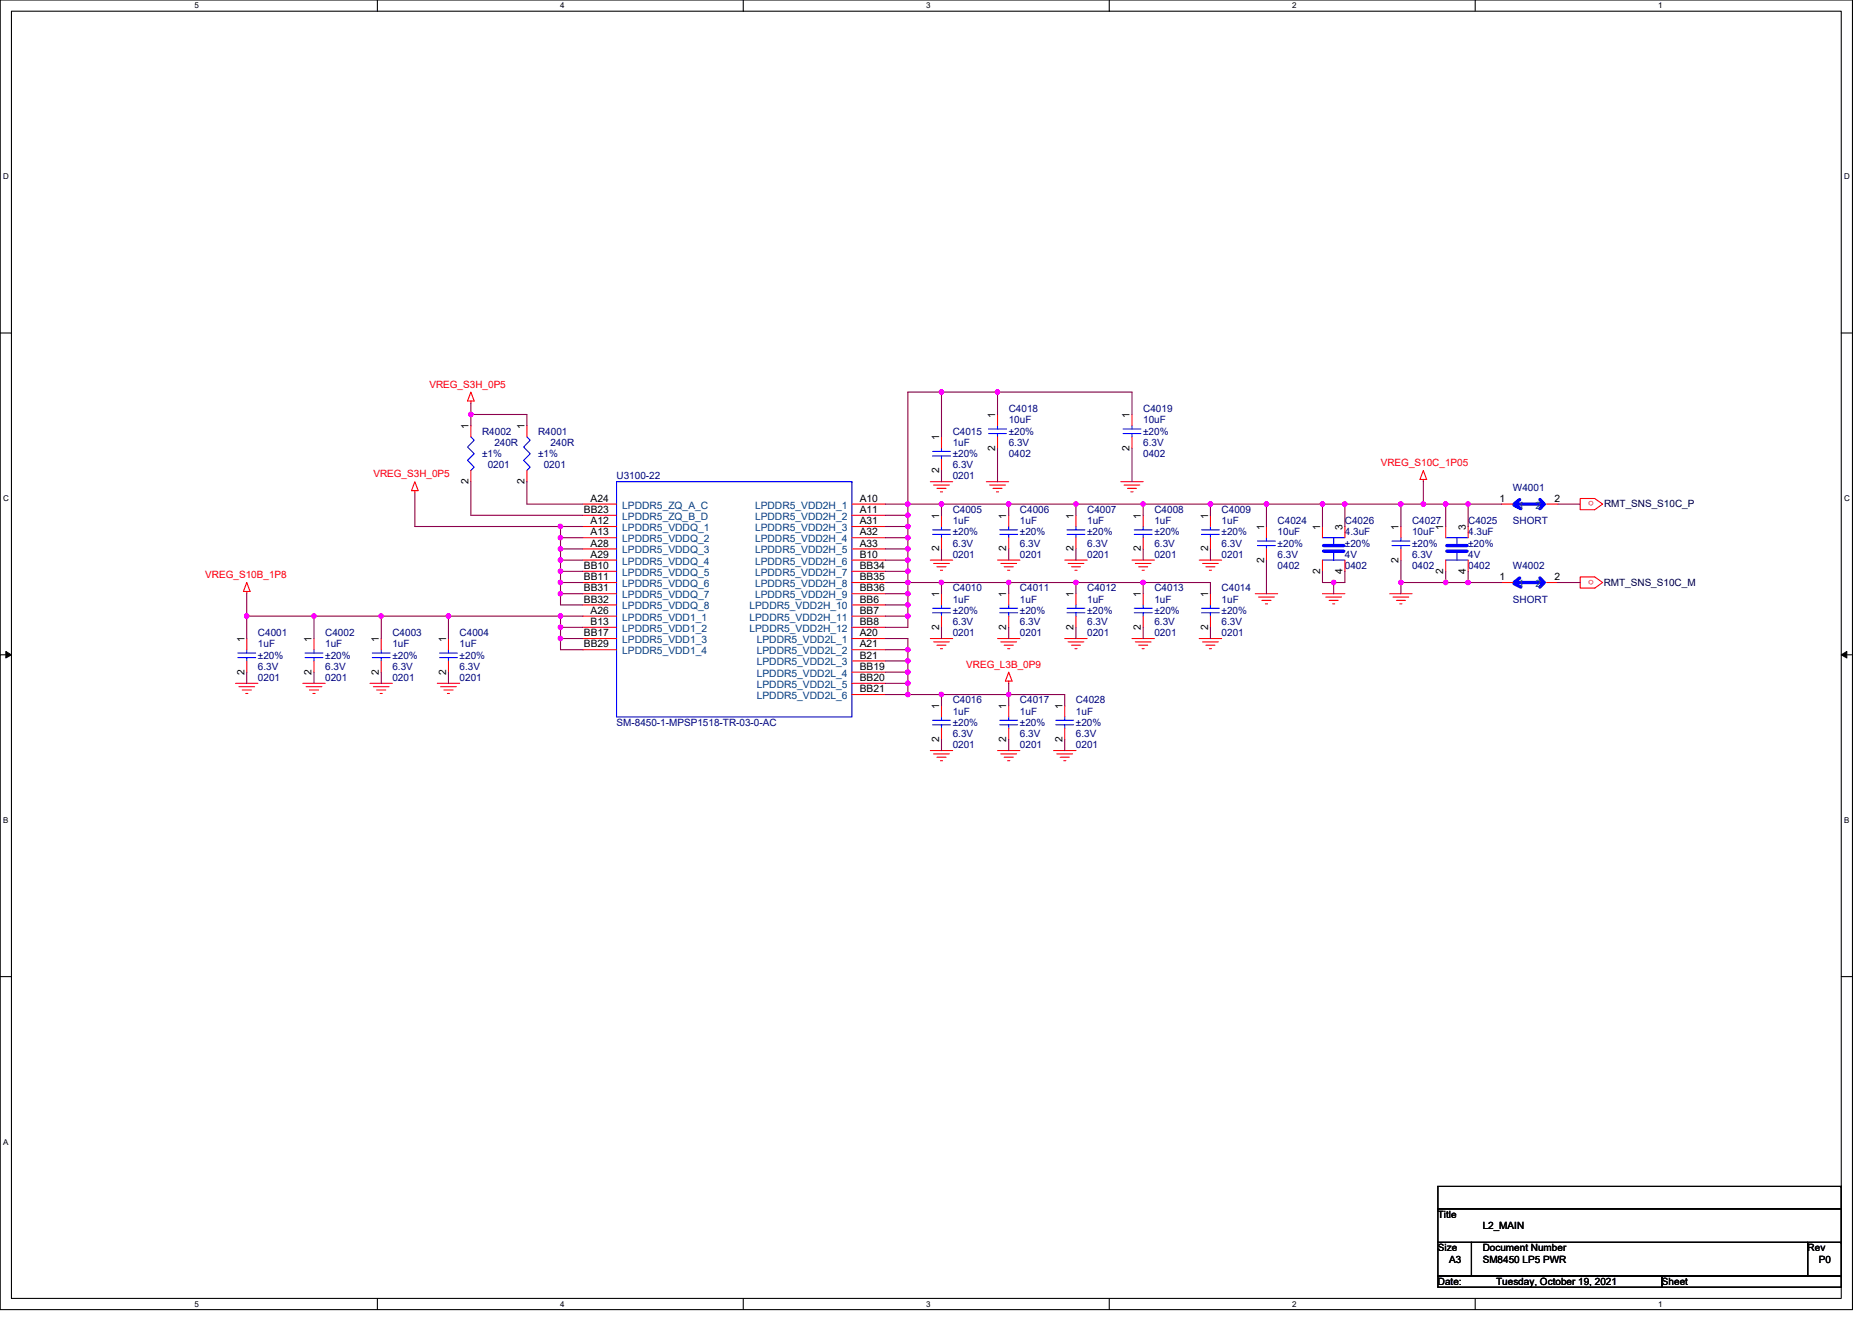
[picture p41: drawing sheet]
<svg xmlns="http://www.w3.org/2000/svg" width="297mm" height="210mm" viewBox="0 0 297 210" stroke-linecap="round" stroke-linejoin="round" font-family="sans-serif">
<defs><g id="words">
<g font-size="1.6" fill="#f00">
<text x="68.1" y="61.5">VREG_S3H_0P5</text>
<text x="59.2" y="75.7">VREG_S3H_0P5</text>
<text x="219.1" y="74">VREG_S10C_1P05</text>
<text x="252.9" y="79.6" transform="rotate(180 252.9 79.6)">o</text>
<text x="32.6" y="91.7">VREG_S10B_1P8</text>
<text x="252.9" y="92" transform="rotate(180 252.9 92)">o</text>
<text x="153.3" y="106">VREG_L3B_0P9</text>
</g>
<g font-size="1.6" fill="#000080">
<text x="160.1" y="65.4">C4018</text>
<text x="181.4" y="65.4">C4019</text>
<text x="76.5" y="69">R4002</text>
<text x="78.4" y="70.8">240R</text>
<text x="85.4" y="69">R4001</text>
<text x="87.3" y="70.8">240R</text>
<text x="151.2" y="69">C4015</text>
<text x="151.2" y="70.8">1uF</text>
<text x="160.1" y="67.2">10uF</text>
<text x="160.1" y="70.8">6.3V</text>
<text x="160.1" y="69">±20%</text>
<text x="181.4" y="67.2">10uF</text>
<text x="181.4" y="70.8">6.3V</text>
<text x="181.4" y="69">±20%</text>
<text x="76.5" y="72.5">±1%</text>
<text x="77.4" y="74.3">0201</text>
<text x="85.4" y="72.5">±1%</text>
<text x="86.3" y="74.3">0201</text>
<text x="97.8" y="76.1">U3100-22</text>
<text x="151.2" y="76.1">0201</text>
<text x="151.2" y="74.3">6.3V</text>
<text x="151.2" y="72.5">±20%</text>
<text x="160.1" y="72.5">0402</text>
<text x="181.4" y="72.5">0402</text>
<text x="240.1" y="77.9">W4001</text>
<text x="151.2" y="81.4">C4005</text>
<text x="151.2" y="83.2">1uF</text>
<text x="161.8" y="81.4">C4006</text>
<text x="161.8" y="83.2">1uF</text>
<text x="172.5" y="81.4">C4007</text>
<text x="172.5" y="83.2">1uF</text>
<text x="183.2" y="81.4">C4008</text>
<text x="183.2" y="83.2">1uF</text>
<text x="193.8" y="81.4">C4009</text>
<text x="193.8" y="83.2">1uF</text>
<text x="202.7" y="83.2">C4024</text>
<text x="213.4" y="83.2">C4026</text>
<text x="224.1" y="83.2">C4027</text>
<text x="233" y="83.2">C4025</text>
<text x="240.1" y="83.2">SHORT</text>
<text x="151.2" y="88.5">0201</text>
<text x="151.2" y="86.8">6.3V</text>
<text x="151.2" y="85">±20%</text>
<text x="161.8" y="88.5">0201</text>
<text x="161.8" y="86.8">6.3V</text>
<text x="161.8" y="85">±20%</text>
<text x="172.5" y="88.5">0201</text>
<text x="172.5" y="86.8">6.3V</text>
<text x="172.5" y="85">±20%</text>
<text x="183.2" y="88.5">0201</text>
<text x="183.2" y="86.8">6.3V</text>
<text x="183.2" y="85">±20%</text>
<text x="193.8" y="88.5">0201</text>
<text x="193.8" y="86.8">6.3V</text>
<text x="193.8" y="85">±20%</text>
<text x="202.7" y="85">10uF</text>
<text x="202.7" y="88.5">6.3V</text>
<text x="202.7" y="86.8">±20%</text>
<text x="213.4" y="85">4.3uF</text>
<text x="213.4" y="88.5">4V</text>
<text x="213.4" y="86.8">±20%</text>
<text x="224.1" y="85">10uF</text>
<text x="224.1" y="88.5">6.3V</text>
<text x="224.1" y="86.8">±20%</text>
<text x="233" y="85">4.3uF</text>
<text x="233" y="88.5">4V</text>
<text x="233" y="86.8">±20%</text>
<text x="151.2" y="93.9">C4010</text>
<text x="151.2" y="95.7">1uF</text>
<text x="161.8" y="93.9">C4011</text>
<text x="161.8" y="95.7">1uF</text>
<text x="172.5" y="93.9">C4012</text>
<text x="172.5" y="95.7">1uF</text>
<text x="183.2" y="93.9">C4013</text>
<text x="183.2" y="95.7">1uF</text>
<text x="193.8" y="93.9">C4014</text>
<text x="193.8" y="95.7">1uF</text>
<text x="202.7" y="90.3">0402</text>
<text x="213.4" y="90.3">0402</text>
<text x="224.1" y="90.3">0402</text>
<text x="233" y="90.3">0402</text>
<text x="240.1" y="90.3">W4002</text>
<text x="240.1" y="95.7">SHORT</text>
<text x="40.9" y="101">C4001</text>
<text x="51.6" y="101">C4002</text>
<text x="62.3" y="101">C4003</text>
<text x="72.9" y="101">C4004</text>
<text x="151.2" y="101">0201</text>
<text x="151.2" y="99.2">6.3V</text>
<text x="151.2" y="97.4">±20%</text>
<text x="161.8" y="101">0201</text>
<text x="161.8" y="99.2">6.3V</text>
<text x="161.8" y="97.4">±20%</text>
<text x="172.5" y="101">0201</text>
<text x="172.5" y="99.2">6.3V</text>
<text x="172.5" y="97.4">±20%</text>
<text x="183.2" y="101">0201</text>
<text x="183.2" y="99.2">6.3V</text>
<text x="183.2" y="97.4">±20%</text>
<text x="193.8" y="101">0201</text>
<text x="193.8" y="99.2">6.3V</text>
<text x="193.8" y="97.4">±20%</text>
<text x="40.9" y="102.8">1uF</text>
<text x="40.9" y="106.3">6.3V</text>
<text x="40.9" y="104.5">±20%</text>
<text x="51.6" y="102.8">1uF</text>
<text x="51.6" y="106.3">6.3V</text>
<text x="51.6" y="104.5">±20%</text>
<text x="62.3" y="102.8">1uF</text>
<text x="62.3" y="106.3">6.3V</text>
<text x="62.3" y="104.5">±20%</text>
<text x="72.9" y="102.8">1uF</text>
<text x="72.9" y="106.3">6.3V</text>
<text x="72.9" y="104.5">±20%</text>
<text x="40.9" y="108.1">0201</text>
<text x="51.6" y="108.1">0201</text>
<text x="62.3" y="108.1">0201</text>
<text x="72.9" y="108.1">0201</text>
<text x="151.2" y="111.7">C4016</text>
<text x="151.2" y="113.4">1uF</text>
<text x="161.8" y="111.7">C4017</text>
<text x="161.8" y="113.4">1uF</text>
<text x="170.7" y="111.7">C4028</text>
<text x="170.7" y="113.4">1uF</text>
<text x="97.8" y="115.2">SM-8450-1-MPSP1518-TR-03-0-AC</text>
<text x="151.2" y="118.8">0201</text>
<text x="151.2" y="117">6.3V</text>
<text x="151.2" y="115.2">±20%</text>
<text x="161.8" y="118.8">0201</text>
<text x="161.8" y="117">6.3V</text>
<text x="161.8" y="115.2">±20%</text>
<text x="170.7" y="118.8">0201</text>
<text x="170.7" y="117">6.3V</text>
<text x="170.7" y="115.2">±20%</text>
</g>
<g font-size="1.6">
<text x="74.3" y="68.1" transform="rotate(-90 74.3 68.1)">1</text>
<text x="83.2" y="68.1" transform="rotate(-90 83.2 68.1)">1</text>
<text x="149" y="69.9" transform="rotate(-90 149 69.9)">1</text>
<text x="157.9" y="71.5" transform="rotate(-90 157.9 71.5)">2</text>
<text x="157.9" y="66.3" transform="rotate(-90 157.9 66.3)">1</text>
<text x="179.2" y="71.5" transform="rotate(-90 179.2 71.5)">2</text>
<text x="179.2" y="66.3" transform="rotate(-90 179.2 66.3)">1</text>
<text x="74.3" y="76.8" transform="rotate(-90 74.3 76.8)">2</text>
<text x="83.2" y="76.8" transform="rotate(-90 83.2 76.8)">2</text>
<text x="149" y="75.1" transform="rotate(-90 149 75.1)">2</text>
<text x="92.6" y="81.4">BB23</text>
<text x="93.7" y="79.6">A24</text>
<text x="93.7" y="83.2">A12</text>
<text x="136.4" y="79.6">A10</text>
<text x="136.4" y="81.4">A11</text>
<text x="136.4" y="83.2">A31</text>
<text x="149" y="82.3" transform="rotate(-90 149 82.3)">1</text>
<text x="159.7" y="82.3" transform="rotate(-90 159.7 82.3)">1</text>
<text x="170.3" y="82.3" transform="rotate(-90 170.3 82.3)">1</text>
<text x="181" y="82.3" transform="rotate(-90 181 82.3)">1</text>
<text x="191.7" y="82.3" transform="rotate(-90 191.7 82.3)">1</text>
<text x="237.9" y="79.6">1</text>
<text x="246.7" y="79.6">2</text>
<text x="93.7" y="85">A13</text>
<text x="93.7" y="86.7">A28</text>
<text x="93.7" y="88.5">A29</text>
<text x="136.4" y="85">A32</text>
<text x="136.4" y="86.7">A33</text>
<text x="136.4" y="88.5">B10</text>
<text x="149" y="87.5" transform="rotate(-90 149 87.5)">2</text>
<text x="159.7" y="87.5" transform="rotate(-90 159.7 87.5)">2</text>
<text x="170.3" y="87.5" transform="rotate(-90 170.3 87.5)">2</text>
<text x="181" y="87.5" transform="rotate(-90 181 87.5)">2</text>
<text x="191.7" y="87.5" transform="rotate(-90 191.7 87.5)">2</text>
<text x="200.6" y="89.3" transform="rotate(-90 200.6 89.3)">2</text>
<text x="200.6" y="84.1" transform="rotate(-90 200.6 84.1)">1</text>
<text x="209.5" y="84.1" transform="rotate(-90 209.5 84.1)">1</text>
<text x="213" y="84.1" transform="rotate(-90 213 84.1)">3</text>
<text x="221.9" y="89.3" transform="rotate(-90 221.9 89.3)">2</text>
<text x="221.9" y="84.1" transform="rotate(-90 221.9 84.1)">1</text>
<text x="229" y="84.1" transform="rotate(-90 229 84.1)">1</text>
<text x="232.6" y="84.1" transform="rotate(-90 232.6 84.1)">3</text>
<text x="92.6" y="90.3">BB10</text>
<text x="92.6" y="92.1">BB11</text>
<text x="92.6" y="93.9">BB31</text>
<text x="92.6" y="95.6">BB32</text>
<text x="136.4" y="90.3">BB34</text>
<text x="136.4" y="92.1">BB35</text>
<text x="136.4" y="93.9">BB36</text>
<text x="136.4" y="95.6">BB6</text>
<text x="149" y="94.8" transform="rotate(-90 149 94.8)">1</text>
<text x="159.7" y="94.8" transform="rotate(-90 159.7 94.8)">1</text>
<text x="170.3" y="94.8" transform="rotate(-90 170.3 94.8)">1</text>
<text x="181" y="94.8" transform="rotate(-90 181 94.8)">1</text>
<text x="191.7" y="94.8" transform="rotate(-90 191.7 94.8)">1</text>
<text x="209.5" y="91.1" transform="rotate(-90 209.5 91.1)">2</text>
<text x="213" y="91.1" transform="rotate(-90 213 91.1)">4</text>
<text x="229" y="91.1" transform="rotate(-90 229 91.1)">2</text>
<text x="232.6" y="91.1" transform="rotate(-90 232.6 91.1)">4</text>
<text x="237.9" y="92.1">1</text>
<text x="246.7" y="92.1">2</text>
<text x="38.8" y="101.9" transform="rotate(-90 38.8 101.9)">1</text>
<text x="49.4" y="101.9" transform="rotate(-90 49.4 101.9)">1</text>
<text x="60.1" y="101.9" transform="rotate(-90 60.1 101.9)">1</text>
<text x="70.8" y="101.9" transform="rotate(-90 70.8 101.9)">1</text>
<text x="92.6" y="101">BB17</text>
<text x="93.7" y="97.4">A26</text>
<text x="93.7" y="99.2">B13</text>
<text x="136.4" y="97.4">BB7</text>
<text x="136.4" y="99.2">BB8</text>
<text x="136.4" y="101">A20</text>
<text x="149" y="99.9" transform="rotate(-90 149 99.9)">2</text>
<text x="159.7" y="99.9" transform="rotate(-90 159.7 99.9)">2</text>
<text x="170.3" y="99.9" transform="rotate(-90 170.3 99.9)">2</text>
<text x="181" y="99.9" transform="rotate(-90 181 99.9)">2</text>
<text x="191.7" y="99.9" transform="rotate(-90 191.7 99.9)">2</text>
<text x="38.8" y="107.1" transform="rotate(-90 38.8 107.1)">2</text>
<text x="49.4" y="107.1" transform="rotate(-90 49.4 107.1)">2</text>
<text x="60.1" y="107.1" transform="rotate(-90 60.1 107.1)">2</text>
<text x="70.8" y="107.1" transform="rotate(-90 70.8 107.1)">2</text>
<text x="92.6" y="102.7">BB29</text>
<text x="136.4" y="102.7">A21</text>
<text x="136.4" y="104.5">B21</text>
<text x="136.4" y="106.3">BB19</text>
<text x="136.4" y="108.1">BB20</text>
<text x="136.4" y="109.9">BB21</text>
<text x="149" y="112.5" transform="rotate(-90 149 112.5)">1</text>
<text x="159.7" y="112.5" transform="rotate(-90 159.7 112.5)">1</text>
<text x="168.6" y="112.5" transform="rotate(-90 168.6 112.5)">1</text>
<text x="149" y="117.7" transform="rotate(-90 149 117.7)">2</text>
<text x="159.7" y="117.7" transform="rotate(-90 159.7 117.7)">2</text>
<text x="168.6" y="117.7" transform="rotate(-90 168.6 117.7)">2</text>
<text x="228.2" y="193.3">Title</text>
<text x="235.3" y="195.1">L2_MAIN</text>
<text x="228.2" y="198.6">Size</text>
<text x="228.2" y="203.9">Date:</text>
<text x="229.9" y="200.4">A3</text>
<text x="235.3" y="198.6">Document Number</text>
<text x="235.3" y="200.4">SM8450 LP5 PWR</text>
<text x="237.4" y="203.9">Tuesday, October 19, 2021</text>
<text x="263.7" y="203.9">Sheet</text>
<text x="286.8" y="198.6">Rev</text>
<text x="288.6" y="200.4">P0</text>
</g>
<g font-size="1.6" fill="#004080">
<text x="98.7" y="80.7">LPDDR5_ZQ_A_C</text>
<text x="98.7" y="82.5">LPDDR5_ZQ_B_D</text>
<text x="119.8" y="80.7">LPDDR5_VDD2H_1</text>
<text x="119.8" y="82.5">LPDDR5_VDD2H_2</text>
<text x="241" y="80.7">1</text>
<text x="243.6" y="80.7">2</text>
<text x="98.7" y="84.3">LPDDR5_VDDQ_1</text>
<text x="98.7" y="86.1">LPDDR5_VDDQ_2</text>
<text x="98.7" y="87.8">LPDDR5_VDDQ_3</text>
<text x="98.7" y="89.6">LPDDR5_VDDQ_4</text>
<text x="119.8" y="84.3">LPDDR5_VDD2H_3</text>
<text x="119.8" y="86.1">LPDDR5_VDD2H_4</text>
<text x="119.8" y="87.8">LPDDR5_VDD2H_5</text>
<text x="119.8" y="89.6">LPDDR5_VDD2H_6</text>
<text x="98.7" y="91.4">LPDDR5_VDDQ_5</text>
<text x="98.7" y="93.2">LPDDR5_VDDQ_6</text>
<text x="98.7" y="95">LPDDR5_VDDQ_7</text>
<text x="119.8" y="91.4">LPDDR5_VDD2H_7</text>
<text x="119.8" y="93.2">LPDDR5_VDD2H_8</text>
<text x="119.8" y="95">LPDDR5_VDD2H_9</text>
<text x="241" y="93.2">1</text>
<text x="243.6" y="93.2">2</text>
<text x="98.7" y="96.7">LPDDR5_VDDQ_8</text>
<text x="98.7" y="98.5">LPDDR5_VDD1_1</text>
<text x="98.7" y="100.3">LPDDR5_VDD1_2</text>
<text x="118.9" y="96.7">LPDDR5_VDD2H_10</text>
<text x="118.9" y="98.5">LPDDR5_VDD2H_11</text>
<text x="118.9" y="100.3">LPDDR5_VDD2H_12</text>
<text x="98.7" y="102.1">LPDDR5_VDD1_3</text>
<text x="98.7" y="103.8">LPDDR5_VDD1_4</text>
<text x="120.1" y="102.1">LPDDR5_VDD2L_1</text>
<text x="120.1" y="103.8">LPDDR5_VDD2L_2</text>
<text x="120.1" y="105.6">LPDDR5_VDD2L_3</text>
<text x="120.1" y="107.4">LPDDR5_VDD2L_4</text>
<text x="120.1" y="109.2">LPDDR5_VDD2L_5</text>
<text x="120.1" y="111">LPDDR5_VDD2L_6</text>
</g>
<g font-size="1.6" fill="#000040">
<text x="254.5" y="80.5">RMT_SNS_S10C_P</text>
<text x="254.5" y="93">RMT_SNS_S10C_M</text>
</g>
<g font-size="1.3">
<text x="30.8" y="1.3">5</text>
<text x="88.9" y="1.3">4</text>
<text x="147" y="1.3">3</text>
<text x="205" y="1.3">2</text>
<text x="263.1" y="1.3">1</text>
<text x=".5" y="28.4">D</text>
<text x="292.6" y="28.4">D</text>
<text x=".5" y="79.5">C</text>
<text x="292.6" y="79.5">C</text>
<text x=".5" y="130.6">B</text>
<text x="292.6" y="130.6">B</text>
<text x=".5" y="181.7">A</text>
<text x="30.8" y="207.4">5</text>
<text x="88.9" y="207.4">4</text>
<text x="147" y="207.4">3</text>
<text x="205" y="207.4">2</text>
<text x="263.1" y="207.4">1</text>
</g>
</g></defs>
<path d="M0 0h293.9v207.9h-293.9zM1.8 1.8h290.4v204.3h-290.4z" fill="none" stroke="#000" stroke-width=".17"/>
<g fill="#fff">
<path d="M30.8 .2h.7v1.4h-.7z"/>
<path d="M30.8 206.3h.7v1.4h-.7z"/>
</g>
<path d="M59.9 0v1.8M59.9 206.1v1.8" fill="none" stroke="#000" stroke-width=".17"/>
<g fill="#fff">
<path d="M88.9 .2h.7v1.4h-.7z"/>
<path d="M88.9 206.3h.7v1.4h-.7z"/>
</g>
<path d="M117.9 0v1.8M117.9 206.1v1.8" fill="none" stroke="#000" stroke-width=".17"/>
<g fill="#fff">
<path d="M147 .2h.7v1.4h-.7z"/>
<path d="M147 206.3h.7v1.4h-.7z"/>
</g>
<path d="M176 0v1.8M176 206.1v1.8" fill="none" stroke="#000" stroke-width=".17"/>
<g fill="#fff">
<path d="M205 .2h.7v1.4h-.7z"/>
<path d="M205 206.3h.7v1.4h-.7z"/>
</g>
<path d="M234.1 0v1.8M234.1 206.1v1.8" fill="none" stroke="#000" stroke-width=".17"/>
<g fill="#fff">
<path d="M263.1 .2h.7v1.4h-.7z"/>
<path d="M263.1 206.3h.7v1.4h-.7z"/>
<path d="M.5 27.3h.9v1.4h-.9z"/>
<path d="M292.6 27.3h.9v1.4h-.9z"/>
<path d="M.5 78.4h.9v1.4h-.9z"/>
<path d="M292.6 78.4h.9v1.4h-.9z"/>
</g>
<path d="M0 52.9h1.8M292.2 52.9h1.7" fill="none" stroke="#000" stroke-width=".17"/>
<g fill="#fff">
<path d="M.5 129.5h.8v1.4h-.8z"/>
<path d="M292.6 129.5h.9v1.4h-.9z"/>
</g>
<path d="M0 103.9h1.8M292.2 103.9h1.7" fill="none" stroke="#000" stroke-width=".17"/>
<path d="M.9 103.4l.9 .5-.9 .5zM292.2 103.9l.8-.5v1z" fill="#000" stroke="#000" stroke-width=".16"/>
<path d="M.5 180.5h.8v1.4h-.8z" fill="#fff"/>
<g fill="none" stroke="#000" stroke-width=".17">
<path d="M0 155h1.8M292.2 155h1.7M228.2 188.3h64v3.6h-64zM228.2 191.9h64v5.3h-64zM228.2 197.2h5.3v5.3h-5.3zM233.5 197.2h.1M233.5 197.2h53.3v5.3h-53.3zM286.8 197.2h.1M286.8 197.2h5.4v5.3h-5.4zM292.2 188.3h.1M292.2 191.9h.1M292.2 197.2h.1"/>
<path d="M228.2 202.5h35.5v1.8h-35.5zM263.7 202.5h.1M263.7 202.5h28.5v1.8h-28.5zM292.2 202.5h.1"/>
</g>
<g fill="none" stroke="#f00" stroke-width=".17">
<path d="M65.8 76.5l.6 1.4h-1.1zM65.8 77.9v.3M74.7 62.2l.5 1.4h-1zM74.7 63.6v.4M74.7 67.6v1.7M74.7 74.7v1.8M83.6 67.6v1.7M83.6 74.7v1.8M147.6 76.5h3.6M148.1 77h2.5M148.7 77.5h1.4M149.2 78.1h.4"/>
<path d="M149.4 69.3v1.8M149.4 72.9v1.8M156.5 76.5h3.6M157 77h2.5M157.6 77.5h1.4M158.1 78.1h.4M158.3 65.8v1.8M158.3 69.3v1.8M177.8 76.5h3.6M178.4 77h2.5M178.9 77.5h1.4M179.4 78.1h.4"/>
<path d="M179.6 65.8v1.8M179.6 69.3v1.8M225.8 74.7l.6 1.4h-1.1zM225.8 76.1v.4M250.7 79.1h2.3l1.3 .9-1.3 .9h-2.3zM39.2 92.5l.5 1.4h-1.1zM39.2 93.9v.3M92.5 80h5.3M92.5 81.8h5.3M92.5 83.6h5.3M92.5 85.3h5.3M92.5 87.1h5.3"/>
<path d="M92.5 88.9h5.3M92.5 90.7h5.3M92.5 92.5h5.3M92.5 94.2h5.3M92.5 96h5.3M92.5 97.8h5.3M92.5 99.6h5.3M135.2 80h5.3M135.2 81.8h5.3M135.2 83.6h5.3M135.2 85.3h5.3M135.2 87.1h5.3"/>
<path d="M135.2 88.9h5.3M135.2 90.7h5.3M135.2 92.5h5.3M135.2 94.2h5.3M135.2 96h5.3M135.2 97.8h5.3M135.2 99.6h5.3M147.6 88.9h3.6M148.1 89.4h2.5M148.7 90h1.4M149.2 90.5h.4M149.4 94.2v1.8"/>
<path d="M149.4 97.8v1.8M149.4 81.8v1.8M149.4 85.3v1.8M158.3 88.9h3.5M158.8 89.4h2.5M159.3 90h1.5M159.9 90.5h.3M160.1 94.2v1.8M160.1 97.8v1.8M160.1 81.8v1.8M160.1 85.3v1.8M168.9 88.9h3.6"/>
<path d="M169.5 89.4h2.5M170 90h1.4M170.6 90.5h.3M170.7 94.2v1.8M170.7 97.8v1.8M170.7 81.8v1.8M170.7 85.3v1.8M179.6 88.9h3.6M180.1 89.4h2.5M180.7 90h1.4M181.2 90.5h.4M181.4 81.8v1.8"/>
<path d="M181.4 85.3v1.8M181.4 94.2v1.8M181.4 97.8v1.8M190.3 88.9h3.5M190.8 89.4h2.5M191.3 90h1.5M191.9 90.5h.3M192.1 94.2v1.8M192.1 97.8v1.8M192.1 81.8v1.8M192.1 85.3v1.8M199.2 94.2h3.5"/>
<path d="M199.7 94.8h2.5M200.2 95.3h1.5M200.8 95.8h.3M201 83.6v1.7M201 87.1v1.8M209.8 94.2h3.6M209.8 83.6v1.7M209.8 88.9v1.8M210.4 94.8h2.5M210.9 95.3h1.4M211.5 95.8h.3M213.4 83.6v1.7"/>
<path d="M213.4 88.9v1.8M220.5 94.2h3.6M221 94.8h2.5M221.6 95.3h1.4M222.1 95.8h.4M222.3 83.6v1.7M222.3 87.1v1.8M229.4 83.6v1.7M229.4 88.9v1.8M233 83.6v1.7M233 88.9v1.8M238.3 80h1.8"/>
<path d="M238.3 92.5h1.8M245.4 80h1.8M245.4 92.5h1.8M250.7 91.6h2.3l1.3 .9-1.3 .8h-2.3zM37.4 108.5h3.5M37.9 109h2.5M38.4 109.5h1.5M39 110.1h.3M39.2 101.3v1.8M39.2 104.9v1.8M48 108.5h3.6M48.6 109h2.5"/>
<path d="M49.1 109.5h1.4M49.7 110.1h.3M49.8 101.3v1.8M49.8 104.9v1.8M58.7 108.5h3.6M59.2 109h2.5M59.8 109.5h1.4M60.3 110.1h.4M60.5 101.3v1.8M60.5 104.9v1.8M69.4 108.5h3.5M69.9 109h2.5"/>
<path d="M70.4 109.5h1.5M71 110.1h.3M71.2 101.3v1.8M71.2 104.9v1.8M92.5 101.3h5.3M92.5 103.1h5.3M135.2 101.3h5.3M135.2 103.1h5.3M135.2 104.9h5.3M135.2 106.7h5.3M135.2 108.5h5.3M135.2 110.2h5.3"/>
<path d="M147.6 101.3h3.6M147.6 119.1h3.6M148.1 101.9h2.5M148.1 119.7h2.5M148.7 102.4h1.4M149.2 103h.4M149.4 112v1.8M149.4 115.6v1.7M158.3 101.3h3.5M158.3 119.1h3.5M158.8 101.9h2.5M158.8 119.7h2.5"/>
<path d="M159.3 102.4h1.5M159.9 103h.3M160.1 106.7l.5 1.4h-1.1zM160.1 108.1v.4M160.1 112v1.8M160.1 115.6v1.7M167.2 119.1h3.5M167.7 119.7h2.5M168.9 101.3h3.6M168.9 112v1.8M168.9 115.6v1.7M169.5 101.9h2.5"/>
<path d="M170 102.4h1.4M170.6 103h.3M179.6 101.3h3.6M180.1 101.9h2.5M180.7 102.4h1.4M181.2 103h.4M190.3 101.3h3.5M190.8 101.9h2.5M191.3 102.4h1.5M191.9 103h.3M148.7 120.2h1.4M149.2 120.7h.4"/>
<path d="M159.3 120.2h1.5M159.9 120.7h.3M168.2 120.2h1.5M168.8 120.7h.3"/>
</g>
<g fill="none" stroke="#00f" stroke-width=".17">
<path d="M74.7 69.3l.5 .6-1 1.1 1 1-1 1.1 1 1-.5 .6M83.6 69.3l.5 .6-1 1.1 1 1-1 1.1 1 1-.5 .6M97.8 76.5h37.4v37.3h-37.4zM135.2 76.5h.1M148 71.6h2.8M148 72.4h2.8M149.4 71.1v.5M149.4 72.4v.5M156.9 68.1h2.8M156.9 68.8h2.8M158.3 67.6v.5M158.3 68.8v.5"/>
<path d="M178.2 68.1h2.8M178.2 68.8h2.8M179.6 67.6v.5M179.6 68.8v.5M148 96.5h2.8M148 97.3h2.8M148 84.1h2.8M148 84.8h2.8M149.4 96v.5M149.4 97.3v.5M149.4 83.6v.5M149.4 84.8v.5"/>
<path d="M158.6 96.5h2.9M158.6 97.3h2.9M158.6 84.1h2.9M158.6 84.8h2.9M160.1 96v.5M160.1 97.3v.5M160.1 83.6v.5M160.1 84.8v.5M169.3 96.5h2.8M169.3 97.3h2.8M169.3 84.1h2.8M169.3 84.8h2.8"/>
<path d="M170.7 96v.5M170.7 97.3v.5M170.7 83.6v.5M170.7 84.8v.5M180 84.1h2.8M180 84.8h2.8M180 96.5h2.8M180 97.3h2.8M181.4 83.6v.5M181.4 84.8v.5M181.4 96v.5M181.4 97.3v.5"/>
<path d="M190.6 96.5h2.9M190.6 97.3h2.9M190.6 84.1h2.9M190.6 84.8h2.9M192.1 96v.5M192.1 97.3v.5M192.1 83.6v.5M192.1 84.8v.5M199.5 85.9h2.9M199.5 86.6h2.9M201 85.3v.6M201 86.6v.5"/>
<path d="M209.8 85.3h3.6M209.8 88.9h3.6M211.6 85.3v1.1M211.6 87.7v1.2M220.9 85.9h2.8M220.9 86.6h2.8M222.3 85.3v.6M222.3 86.6v.5M229.4 85.3h3.6M229.4 88.9h3.6M231.2 85.3v1.1M231.2 87.7v1.2"/>
<path d="M37.7 103.7h2.9M37.7 104.4h2.9M39.2 103.1v.6M39.2 104.4v.5M48.4 103.7h2.8M48.4 104.4h2.8M49.8 103.1v.6M49.8 104.4v.5M59.1 103.7h2.8M59.1 104.4h2.8M60.5 103.1v.6M60.5 104.4v.5"/>
<path d="M69.7 103.7h2.9M69.7 104.4h2.9M71.2 103.1v.6M71.2 104.4v.5M148 114.3h2.8M148 115h2.8M149.4 113.8v.5M149.4 115v.6M158.6 114.3h2.9M158.6 115h2.9M160.1 113.8v.5M160.1 115v.6"/>
<path d="M167.5 114.3h2.9M167.5 115h2.9M168.9 113.8v.5M168.9 115v.6"/>
</g>
<g fill="none" stroke="#00f" stroke-width=".53">
<path d="M241.1 79.3l-.9 .7M244.3 79.3l.6 .5M210 86.6h3.2M210 87.5h3.2M229.6 86.6h3.2M229.6 87.5h3.2M240.2 80.2l1.1 .5M240.2 92.6l1.1 .6M240.6 80h3.9M240.6 92.5h3.9M241.1 91.7l-.9 .8M244.3 91.7l.6 .6"/>
<path d="M245 80l-.7 .7M245 92.5l-.7 .7"/>
</g>
<g fill="none" stroke="#800040" stroke-width=".17">
<path d="M65.8 78.2v5.4h23.1M74.7 65.8h8.9v1.8M74.7 64v1.8M74.7 65.8v1.8M74.7 76.5v5.3h17.8M83.6 76.5v3.5h8.9M149.4 74.7v1.8M149.4 62.2h-5.3v17.8M149.4 62.2v7.1M149.4 62.2h8.9M158.3 62.2v3.6M158.3 62.2h21.3v3.6"/>
<path d="M158.3 71.1v5.4M179.6 71.1v5.4M225.8 76.5v3.5M39.2 94.2v3.6M39.2 97.8v3.5M39.2 97.8h10.6M49.8 97.8h10.7M49.8 97.8v3.5M60.5 97.8v3.5M60.5 97.8h10.7M71.2 97.8h17.7M71.2 97.8v3.5"/>
<path d="M88.9 83.6v1.7M88.9 94.2v1.8h3.6M88.9 85.3v1.8M88.9 87.1v1.8M88.9 88.9v1.8M88.9 90.7v1.8M88.9 92.5v1.7M88.9 97.8v1.8M88.9 99.6v1.7M88.9 83.6h3.6M88.9 85.3h3.6M88.9 87.1h3.6"/>
<path d="M88.9 88.9h3.6M88.9 90.7h3.6M88.9 92.5h3.6M88.9 94.2h3.6M88.9 97.8h3.6M88.9 99.6h3.6M140.5 80h3.6M140.5 81.8h3.6M140.5 83.6h3.6M140.5 85.3h3.6M140.5 87.1h3.6M140.5 88.9h3.6"/>
<path d="M140.5 90.7h3.6M140.5 92.5h3.6M140.5 94.2h3.6M140.5 96h3.6M140.5 97.8h3.6M144.1 92.5h5.3M144.1 80h5.3M144.1 97.8v1.8h-3.6M144.1 80v1.8M144.1 81.8v1.8M144.1 83.6v1.7M144.1 85.3v1.8"/>
<path d="M144.1 87.1v1.8M144.1 88.9v1.8M144.1 90.7v1.8M144.1 92.5v1.7M144.1 94.2v1.8M144.1 96v1.8M149.4 99.6v1.7M149.4 80h10.7M149.4 92.5h10.7M149.4 80v1.8M149.4 87.1v1.8M149.4 92.5v1.7"/>
<path d="M160.1 99.6v1.7M160.1 92.5v1.7M160.1 80h10.6M160.1 92.5h10.6M160.1 80v1.8M160.1 87.1v1.8M170.7 80h10.7M170.7 92.5h10.7M170.7 99.6v1.7M170.7 80v1.8M170.7 87.1v1.8M170.7 92.5v1.7"/>
<path d="M181.4 80h10.7M181.4 92.5h10.7v1.7M181.4 99.6v1.7M181.4 92.5v1.7M181.4 80v1.8M181.4 87.1v1.8M192.1 87.1v1.8M192.1 99.6v1.7M201 80h-8.9v1.8M201 80h8.8M201 80v3.6M201 88.9v5.3"/>
<path d="M209.8 80v3.6M209.8 90.7v1.8h1.8M209.8 80h12.5M211.6 92.5v1.7M213.4 80v3.6M213.4 90.7v1.8h-1.8M222.3 80h3.5M222.3 92.5v1.7M222.3 92.5h7.1M222.3 80v3.6M222.3 88.9v3.6M225.8 80h3.6"/>
<path d="M229.4 90.7v1.8M229.4 92.5h3.6M233 80h-3.6v3.6M233 90.7v1.8h5.3M238.3 80h-5.3v3.6M247.2 80h3.5M247.2 92.5h3.5M39.2 106.7v1.8M49.8 106.7v1.8M60.5 106.7v1.8M71.2 106.7v1.8M88.9 101.3v1.8h3.6"/>
<path d="M88.9 101.3h3.6M140.5 101.3h3.6v1.8M140.5 110.2h3.6M140.5 103.1h3.6M140.5 104.9h3.6M140.5 106.7h3.6M140.5 108.5h3.6M144.1 110.2h5.3M144.1 103.1v1.8M144.1 104.9v1.8M144.1 106.7v1.8M144.1 108.5v1.7"/>
<path d="M149.4 110.2h10.7M149.4 117.3v1.8M149.4 110.2v1.8M160.1 117.3v1.8M160.1 108.5v1.7M160.1 110.2v1.8M160.1 110.2h8.8v1.8M168.9 117.3v1.8"/>
</g>
<g fill="#f0f" stroke="#f0f" stroke-width=".17">
<circle cx="74.7" cy="65.8" r=".35"/>
<circle cx="88.9" cy="85.3" r=".35"/>
<circle cx="88.9" cy="87.1" r=".35"/>
<circle cx="88.9" cy="88.9" r=".35"/>
<circle cx="88.9" cy="90.7" r=".35"/>
<circle cx="88.9" cy="94.2" r=".35"/>
<circle cx="88.9" cy="92.4" r=".35"/>
<circle cx="88.9" cy="99.6" r=".35"/>
<circle cx="88.9" cy="101.3" r=".35"/>
<circle cx="88.9" cy="83.6" r=".35"/>
<circle cx="39.1" cy="97.8" r=".35"/>
<circle cx="88.9" cy="97.8" r=".35"/>
<circle cx="71.1" cy="97.8" r=".35"/>
<circle cx="60.5" cy="97.8" r=".35"/>
<circle cx="49.8" cy="97.8" r=".35"/>
<circle cx="225.8" cy="80" r=".35"/>
<circle cx="149.4" cy="80" r=".35"/>
<circle cx="144" cy="80" r=".35"/>
<circle cx="144" cy="81.8" r=".35"/>
<circle cx="144" cy="83.6" r=".35"/>
<circle cx="144" cy="85.3" r=".35"/>
<circle cx="144" cy="87.1" r=".35"/>
<circle cx="144" cy="88.9" r=".35"/>
<circle cx="144" cy="90.7" r=".35"/>
<circle cx="144" cy="94.2" r=".35"/>
<circle cx="144" cy="96" r=".35"/>
<circle cx="144" cy="97.8" r=".35"/>
<circle cx="170.7" cy="80" r=".35"/>
<circle cx="160" cy="80" r=".35"/>
<circle cx="192.1" cy="80" r=".35"/>
<circle cx="181.4" cy="80" r=".35"/>
<circle cx="149.4" cy="92.4" r=".35"/>
<circle cx="144" cy="92.4" r=".35"/>
<circle cx="181.4" cy="92.4" r=".35"/>
<circle cx="170.7" cy="92.4" r=".35"/>
<circle cx="160" cy="92.4" r=".35"/>
<circle cx="149.4" cy="62.2" r=".35"/>
<circle cx="144" cy="103.1" r=".35"/>
<circle cx="144" cy="106.7" r=".35"/>
<circle cx="144" cy="104.9" r=".35"/>
<circle cx="144" cy="108.4" r=".35"/>
<circle cx="149.4" cy="110.2" r=".35"/>
<circle cx="144" cy="110.2" r=".35"/>
<circle cx="211.6" cy="92.4" r=".35"/>
<circle cx="200.9" cy="80" r=".35"/>
<circle cx="209.8" cy="80" r=".35"/>
<circle cx="213.4" cy="80" r=".35"/>
<circle cx="222.3" cy="80" r=".35"/>
<circle cx="222.3" cy="92.4" r=".35"/>
<circle cx="158.3" cy="62.2" r=".35"/>
<circle cx="229.4" cy="80" r=".35"/>
<circle cx="232.9" cy="80" r=".35"/>
<circle cx="229.4" cy="92.4" r=".35"/>
<circle cx="232.9" cy="92.4" r=".35"/>
<circle cx="160" cy="110.2" r=".35"/>
</g>
<use href="#words"/>
</svg>
